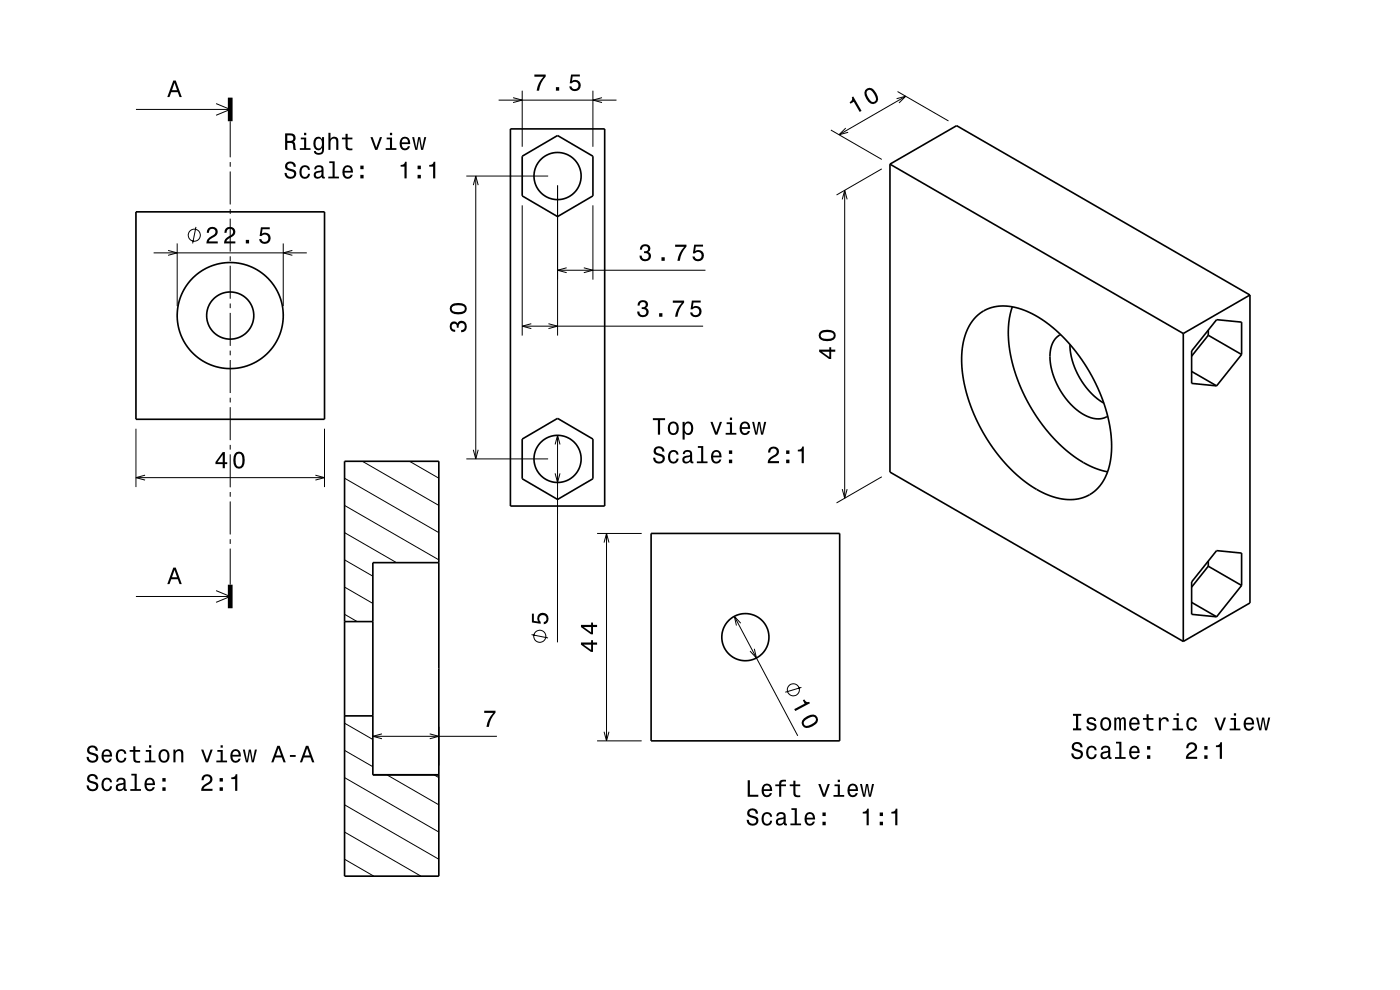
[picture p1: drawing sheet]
<svg xmlns="http://www.w3.org/2000/svg" width="297mm" height="210mm" viewBox="0 0 297 210" stroke-linecap="round" stroke-linejoin="round" font-family="sans-serif">
<g fill="none" stroke="#000" stroke-width=".21">
<path d="M110.8 19.2v11.9M125.8 19.2v11.9M190.4 19.4l10.8 6.3M28.8 23.2h20M45.8 22l3 1.2-3 1.3M48.8 25.7v7.7M48.8 34.4v1M48.8 36.4v7M98.9 37.3h17.4M100.4 39.3l.5-2 .5 2M100.9 37.3v60M105.8 21.2h25"/>
<path d="M108.8 20.7l2 .5-2 .6M118.3 39.3v31.9M127.7 20.7l-1.9 .5 1.9 .6M176.3 27.6l10.8 6.2M179.4 27.2l-1.4 1.4 1.9-.5M187.1 35.8l-9.6 5.6M190.2 20.9l1.9-.5-1.4 1.4M192.1 20.4l-14.1 8.2M32.6 53.6h32.5M35.7 53.1l1.9 .5-1.9 .6M37.6 51.6v13.3M41.6 48.1l-.7 3.5"/>
<path d="M48.8 44.4v1M48.8 46.4v7M48.8 54.4v1M48.8 56.4v7M60.1 51.6v13.3M62 53.1l-1.9 .5 1.9 .6M110.8 43.6v27.6M118.3 57.3h31.4M120.2 56.8l-1.9 .5 1.9 .5M123.8 56.8l2 .5-2 .5M125.8 43.6v15.7M178.7 42.3l.5-1.9 .5 1.9"/>
<path d="M179.2 40.4v65.3M48.8 64.4v1M48.8 66.4v7M48.8 74.4v1M48.8 76.4v7M110.8 69.2h38.4M112.7 68.7l-1.9 .5 1.9 .5M116.3 68.7l2 .5-2 .5M28.8 90.9v12.4M48.8 84.4v1M48.8 86.4v7M48.8 94.4v1"/>
<path d="M48.8 96.4v7M68.8 90.9v12.4M76.9 97.9l16.2 9.3M86.9 97.9l6.2 3.5M98.9 97.3h17.4M100.4 95.4l.5 1.9 .5-1.9M117.8 94.3l.5-2 .5 2M118.3 92.3v44M28.8 101.3h40M30.8 100.8l-2 .5 2 .5M48.8 104.4v1M48.8 106.4v7"/>
<path d="M48.8 114.4v1M48.8 116.4v7.6M66.9 100.8l1.9 .5-1.9 .5M73.1 101.4l20 11.6M73.1 107.2l20 11.6M73.1 113l11 6.4M73.1 118.8l6 3.4M117.8 100.4l.5 1.9 .5-1.9M126.7 113.2h9.4M128.2 115.1l.5-1.9 .5 1.9M128.7 113.2v44M178.7 103.8l.5 1.9 .5-1.9"/>
<path d="M187.1 101.1l-9.6 5.6M28.8 126.5h20M45.8 125.3l3 1.2-3 1.3M73.1 124.5l6 3.5M73.1 130.3l2.7 1.6M112.8 134.6l3.5 .7M155.8 130.7l13.4 25.4M157.1 132.2l-1.3-1.5 .4 2M160 137.6l.5 2-1.4-1.5M73.1 153.4l6 3.5M73.1 159.2l6 3.4M79.1 156.2h26.3"/>
<path d="M81 155.7l-1.9 .5 1.9 .5M91.2 155.7l1.9 .5-1.9 .5M93.1 154.2v8.2M126.7 157.2h9.4M128.2 155.2l.5 2 .5-2M170 145.8l-3.4 1M73.1 164.9l20 11.6M73.1 170.7l20 11.6M73.1 176.5l16.2 9.4M82.1 164.4l11 6.3M92.1 164.4l1 .5M73.1 182.3l6.2 3.6"/>
<circle cx="41.2" cy="49.9" r="1.28"/>
<circle cx="114.5" cy="135" r="1.28"/>
<circle cx="168.3" cy="146.3" r="1.28"/>
</g>
<g fill="none" stroke="#000" stroke-width=".35">
<path d="M108.3 27.3h20v80h-20zM110.8 33.1l7.5-4.4 7.5 4.4v8.5l-7.5 4.3-7.5-4.3zM188.8 34.8l14.1-8.1 62.3 35.9M188.8 34.8l62.2 35.9M188.8 34.8v65.3l62.2 36M28.8 44.9h40v44h-40zM207.1 67.2l1-.9 1.3-.7 1.2-.4 1.4-.3 2.9 .2 3.1 1 3.2 1.7 2.9 2.3 3.1 3.3 2.8 3.7 2.3 3.9 1.7 4.1 1.2 4.3 .6 3.9-.1 3.8-.8 3.1-1.4 2.6-.9 1.1-1.1 .8-2.2 1-2.5 .3-2.9-.5-3.1-1.2-2.7-1.6-3.1-2.6-2.7-2.9-2.5-3.4-2.2-3.9-1.6-3.6-1.2-3.9-.7-3.8-.1-3.7 .5-2.9 1-2.7zM214.8 65.1l-.6 2.2-.3 2.5 .1 2.5 .3 2.6 .6 2.7 .9 2.7 1.1 2.7 1.6 3.1 1.5 2.4 2 2.7 1.9 2.2 2.2 2.1 2.3 1.7 2.1 1.3 2.3 1 2.2 .6M225 71a5.3 5.3 0 0 0-2.2 5.5l.2 1.5 .5 1.8 1.5 3.2 2.2 2.9 1.4 1.2 1.4 .9a4.8 4.8 0 0 0 5 .3M227 73.1l.1 1.6 .4 1.8 .6 1.8 .9 1.8 1.1 1.6 1.2 1.5 1.4 1.3 1.5 1M251 70.7v65.4M252.8 78.8l5.3 3.1"/>
<path d="M256.3 71.1l-3.5 4.5M256.3 70v1.1M256.3 71.1l7.1 4.1M263.4 75.2v-6.9l-5.3-.5-5.3 6.7v6.8l5.3 .6M263.4 75.2l-5.3 6.7M265.2 62.6l-14.2 8.1M265.2 62.6v65.3l-14.2 8.2M73.1 97.9h20v88h-20zM110.8 93.1l7.5-4.4 7.5 4.4v8.5l-7.5 4.3-7.5-4.3zM93.1 119.4h-14v45h14M138.1 113.2h40v44h-40zM256.3 119v1.1"/>
<path d="M73.1 131.9h6M252.8 127.8l5.3 3M256.3 120.1l-3.5 4.4M256.3 120.1l7.1 4.1M263.4 124.2v-6.9l-5.3-.5-5.3 6.6v6.9l5.3 .5M263.4 124.2l-5.3 6.6M73.1 151.9h6"/>
<circle cx="118.3" cy="37.3" r="5"/>
<circle cx="48.8" cy="66.9" r="5"/>
<circle cx="48.8" cy="66.9" r="11.2"/>
<circle cx="118.3" cy="97.3" r="5"/>
<circle cx="158.1" cy="135.2" r="5"/>
</g>
<path d="M48.8 20.7v5M48.8 124v5" fill="none" stroke="#000" stroke-width="1" stroke-linecap="butt"/>
<g fill="#000">
<path d="M113.4 15.8v.5h1.9a5.2 5.2 0 0 0-1.5 2.9h.6a5.3 5.3 0 0 1 1.4-3v-.4zM117.9 18.5v.7h.7v-.7zM121.1 15.8l-.2 1.9h.4a.79 .79 0 0 1 1.1-.2 .79 .79 0 0 1 .1 1.2 .79 .79 0 0 1-1.2-.1l-.1-.3h-.4a1.21 1.21 0 0 0 1.5 1.1 1.21 1.21 0 0 0 .8-1.7 1.21 1.21 0 0 0-1.8-.5l.2-1h1.5v-.4z" fill-rule="evenodd"/>
<path d="M36.8 17.1l-1.3 3.5h.5l.3-1h1.4l.4 1h.5l-1.3-3.5zM37 17.6l.6 1.5h-1.1z" fill-rule="evenodd"/>
<path d="M60.5 28.3v3.5h.5v-1.5a.84 .84 0 0 1 1.2 .6l.1 .9h.5l-.3-1.5-.3-.2a.97 .97 0 0 0 .5-1.1 .97 .97 0 0 0-1-.7zM61 28.7a1.09 1.09 0 0 1 1.2 .3 .6 .6 0 0 1-.1 .7 .6 .6 0 0 1-.6 .2h-.5zM63.8 29.2v.4h.7v1.8h-.9v.4h2.3v-.4h-.9v-2.2zM64.5 28.2v.5h.5v-.5zM66.8 29.4a1.57 1.57 0 0 0 .7 2.5l.5-.1 .3-.4a.73 .73 0 0 1-.3 1 .73 .73 0 0 1-1-.4h-.4a1.1 1.1 0 0 0 1.2 .9 1.1 1.1 0 0 0 .9-1.2v-2.6h-.4v.4l-.3-.4a.9 .9 0 0 0-1.2 .3zM67.1 29.7a.63 .63 0 0 1 .7-.3 .63 .63 0 0 1 .5 .6 1.11 1.11 0 0 1-.7 1.5 1.2 1.2 0 0 1-.5-1.8zM69.7 28.2v3.6h.4v-1.6a.63 .63 0 0 1 .5-.8 .63 .63 0 0 1 .7 .7v1.7h.5v-1.8a.88 .88 0 0 0-.6-1 .88 .88 0 0 0-1.1 .5v-1.3zM73.3 28.4v.8h-.8v.4h.8v1.8a1.05 1.05 0 0 0 1.5 .5v-.4a.68 .68 0 0 1-1-.4l-.1-1.5h1.1v-.4h-1.1v-.8zM78.6 29.1l1 2.7h.5l1-2.7h-.5l-.8 2.2-.7-2.2zM82 29.2v.4h.7v1.8h-.9v.4h2.3v-.4h-.9v-2.2zM82.7 28.2v.5h.5v-.5zM85.1 29.4a1.54 1.54 0 0 0 .8 2.5 1.06 1.06 0 0 0 1.1-.9h-.5l-.2 .4-.4 .1a.76 .76 0 0 1-.7-.9h1.8a1.17 1.17 0 0 0-.5-1.4 1.17 1.17 0 0 0-1.4 .2zM85.4 29.6a.66 .66 0 0 1 .8-.1 .66 .66 0 0 1 .4 .7h-1.4zM87.4 29.1l.7 2.7h.4l.4-2.3 .4 2.3h.5l.6-2.7h-.4l-.5 2.3-.4-2.3h-.4l-.4 2.3-.4-2.3z" fill-rule="evenodd"/>
<path d="M60.8 34.5a.96 .96 0 0 0-.3 1.1 .96 .96 0 0 0 .9 .6 .77 .77 0 0 1 .9 .9 .83 .83 0 0 1-.9 .4 .83 .83 0 0 1-.6-.8h-.4a1.21 1.21 0 0 0 1.4 1.3 1.21 1.21 0 0 0 .8-1.9l-1.2-.4a.58 .58 0 0 1-.4-.8 .58 .58 0 0 1 .9-.2l.2 .2 .2 .5h.5a1.16 1.16 0 0 0-.7-1.1 1.16 1.16 0 0 0-1.3 .2zM63.8 35.4a1.53 1.53 0 0 0 .9 2.5 1.06 1.06 0 0 0 1.1-1h-.5a.67 .67 0 0 1-.6 .6 .67 .67 0 0 1-.7-.6 1.11 1.11 0 0 1 .7-1.5 .6 .6 0 0 1 .6 .6h.5a1.09 1.09 0 0 0-.8-.9 1.09 1.09 0 0 0-1.2 .3zM66.9 35.3l-.2 .6h.4a.55 .55 0 0 1 .6-.5 .55 .55 0 0 1 .4 .8h-.2a1 1 0 0 0-1 .2 1 1 0 0 0-.3 1.1 .93 .93 0 0 0 1.6 0l.1 .3 .6 .1v-.4h-.2l-.1-1.6a1.02 1.02 0 0 0-1.7-.6zM67.1 36.8l1.1-.3a.77 .77 0 0 1-.2 .8 .77 .77 0 0 1-.9 .1l-.1-.3zM69.9 34.2v.4h.7v2.9h-1v.3h2.3v-.3h-.9v-3.3zM72.9 35.4a1.54 1.54 0 0 0 .8 2.5 1.05 1.05 0 0 0 1.1-.8h-.4l-.2 .3-.4 .1a.76 .76 0 0 1-.7-.9h1.8a1.16 1.16 0 0 0-.5-1.4 1.16 1.16 0 0 0-1.5 .2zM73.3 35.6a.66 .66 0 0 1 .8-.1 .66 .66 0 0 1 .3 .7h-1.3zM76.4 37.1v.7h.7v-.7zM76.4 35.1v.8h.7v-.8z" fill-rule="evenodd"/>
<path d="M85 35v.3h.8v2.5h.5v-3.5h-.4a.78 .78 0 0 1-.9 .7zM88.6 37.1v.7h.7v-.7zM88.6 35.1v.8h.7v-.8zM91.1 35v.3h.8v2.5h.4v-3.5h-.3a.77 .77 0 0 1-.9 .7z" fill-rule="evenodd"/>
<path d="M180.7 20.6a.77 .77 0 0 1-.5 1.1l.2 .3 .7-.4 1.3 2.1 .4-.2-1.8-3zM183.5 19.1a2.43 2.43 0 0 0 1.7 3 1.14 1.14 0 0 0 1-1.6 2.32 2.32 0 0 0-1.8-1.9l-.5 .2zM184.1 19.1h.4a2.37 2.37 0 0 1 1.3 2.2l-.6 .4a2.39 2.39 0 0 1-1.3-2.3z" fill-rule="evenodd"/>
<path d="M44.2 48.4l-.3 1h.4a.7 .7 0 0 1 .5-.9 .7 .7 0 0 1 .9 .5 .7 .7 0 0 1-.5 .9 1.81 1.81 0 0 0-1.4 1.7h2.4v-.4h-1.9a2.23 2.23 0 0 1 1.5-1.2 1.13 1.13 0 0 0 .1-1.6 1.13 1.13 0 0 0-1.7 0zM47.9 48.4l-.3 1h.5a.7 .7 0 0 1 .5-.9 .7 .7 0 0 1 .8 .5 .7 .7 0 0 1-.5 .9 1.81 1.81 0 0 0-1.4 1.7h2.4v-.4h-1.9a2.23 2.23 0 0 1 1.5-1.2 1.13 1.13 0 0 0 .1-1.6 1.13 1.13 0 0 0-1.7 0zM52.1 50.9v.7h.7v-.7zM55.4 48.2l-.3 1.9h.4a.79 .79 0 0 1 1.1-.2 .79 .79 0 0 1 .1 1.2 .79 .79 0 0 1-1.2-.1l-.1-.3h-.4a1.21 1.21 0 0 0 1.5 1.1 1.21 1.21 0 0 0 .8-1.7 1.21 1.21 0 0 0-1.7-.5l.1-1h1.5v-.4z" fill-rule="evenodd"/>
<path d="M136 52.1l-.3 .9h.5a.62 .62 0 0 1 .3-.8 .62 .62 0 0 1 .8 .3 .62 .62 0 0 1-.2 .8h-.5v.4a.72 .72 0 0 1 1 .4 .72 .72 0 0 1-.5 1 .72 .72 0 0 1-.9-.5l-.1-.4h-.4a1.18 1.18 0 0 0 1.5 1.2 1.18 1.18 0 0 0 .6-1.8l-.3-.2a.9 .9 0 0 0 .4-1.1 .9 .9 0 0 0-1.1-.5zM140.3 54.6v.7h.7v-.7zM143.2 51.9v.5h1.9a5.2 5.2 0 0 0-1.4 2.9h.5a5.3 5.3 0 0 1 1.4-3v-.4zM147.3 51.9l-.3 1.9h.4a.79 .79 0 0 1 1.2-.2 .79 .79 0 0 1 0 1.1 .79 .79 0 0 1-1.2 0v-.3h-.5a1.21 1.21 0 0 0 1.5 1.1 1.21 1.21 0 0 0 .8-1.7 1.21 1.21 0 0 0-1.7-.5l.1-1h1.5v-.4z" fill-rule="evenodd"/>
<path d="M95.7 68.5a1.17 1.17 0 0 0-.2 1.2 1.17 1.17 0 0 0 1.1 .7v-.4a.62 .62 0 0 1-.8-.4 .62 .62 0 0 1 .3-.8 .62 .62 0 0 1 .8 .2v.5h.4a.72 .72 0 0 1 .4-.9 .72 .72 0 0 1 1 .5 .72 .72 0 0 1-.5 .9h-.4v.5a1.18 1.18 0 0 0 1.2-1.5 1.18 1.18 0 0 0-1.8-.6l-.1 .2a.86 .86 0 0 0-1.4-.1zM95.9 64.6a1.13 1.13 0 0 0-.5 1.2 1.13 1.13 0 0 0 1 .8 2.28 2.28 0 0 0 2.5-.6 1.14 1.14 0 0 0-.9-1.7 2.85 2.85 0 0 0-2.1 .3zM95.9 65.1a2.37 2.37 0 0 1 2.6 0v.7a2.37 2.37 0 0 1-2.6 0z" fill-rule="evenodd"/>
<path d="M135.6 64l-.3 .8h.4a.62 .62 0 0 1 .3-.7 .62 .62 0 0 1 .8 .2 .62 .62 0 0 1-.2 .8l-.5 .1v.4a.72 .72 0 0 1 1 .4 .72 .72 0 0 1-.5 .9 .72 .72 0 0 1-.9-.5l-.1-.3h-.4a1.18 1.18 0 0 0 1.5 1.2 1.18 1.18 0 0 0 .6-1.9l-.3-.1a.9 .9 0 0 0 .4-1.1 .9 .9 0 0 0-1-.5zM139.8 66.4v.8h.7v-.8zM142.7 63.8v.4h1.9a5.2 5.2 0 0 0-1.4 3h.5a5.3 5.3 0 0 1 1.4-3v-.4zM146.8 63.8l-.3 1.8h.4a.79 .79 0 0 1 1.2-.2 .79 .79 0 0 1 0 1.2 .79 .79 0 0 1-1.2-.1v-.2h-.5a1.21 1.21 0 0 0 1.5 1 1.21 1.21 0 0 0 .8-1.6 1.21 1.21 0 0 0-1.7-.6l.1-.9h1.5v-.4z" fill-rule="evenodd"/>
<path d="M173.8 74.2v.4l2.1 1.6h.4v-1.6h.9v-.4h-.9v-.5h-.4v.5zM174.4 74.6h1.5v1.1zM174.1 70.3a1.13 1.13 0 0 0-.4 1.2 1.13 1.13 0 0 0 1 .8 2.28 2.28 0 0 0 2.5-.6 1.14 1.14 0 0 0-.9-1.7 2.86 2.86 0 0 0-2.2 .3zM174.2 70.8a2.37 2.37 0 0 1 2.6 0v.7a2.38 2.38 0 0 1-2.6 0z" fill-rule="evenodd"/>
<path d="M47.2 95.9l-1.5 2.1v.4h1.5v.9h.5v-.9h.5v-.4h-.5v-2.1zM47.2 96.5v1.5h-1.1zM49.8 96.3a2.67 2.67 0 0 0 .4 3 1.14 1.14 0 0 0 1.6-.9 2.3 2.3 0 0 0-.6-2.5l-.5-.1-.5 .1zM50.4 96.3h.6a2.37 2.37 0 0 1 0 2.6h-.6a2.37 2.37 0 0 1 0-2.6z" fill-rule="evenodd"/>
<path d="M139 94.9a.96 .96 0 0 0-.3 1.1 .96 .96 0 0 0 .9 .6 .78 .78 0 0 1 .9 1 .84 .84 0 0 1-.9 .3 .84 .84 0 0 1-.6-.8h-.5a1.21 1.21 0 0 0 1.5 1.3 1.21 1.21 0 0 0 .8-1.8l-1.2-.5a.58 .58 0 0 1-.4-.8 .58 .58 0 0 1 .9-.2l.2 .2 .2 .5h.5a1.16 1.16 0 0 0-.7-1.1 1.16 1.16 0 0 0-1.3 .2zM142 95.8a1.53 1.53 0 0 0 .9 2.5 1.06 1.06 0 0 0 1.1-1h-.5a.67 .67 0 0 1-.6 .7 .67 .67 0 0 1-.7-.7 1.11 1.11 0 0 1 .7-1.5 .6 .6 0 0 1 .6 .6h.5a1.09 1.09 0 0 0-.8-.9 1.09 1.09 0 0 0-1.2 .3zM145.1 95.7l-.2 .6h.4a.55 .55 0 0 1 .6-.5 .55 .55 0 0 1 .4 .8h-.2a1 1 0 0 0-1 .2 1 1 0 0 0-.3 1.1 .94 .94 0 0 0 1.6 0l.1 .3 .6 .1v-.4h-.2l-.1-1.6a1.02 1.02 0 0 0-.6-.9 1.02 1.02 0 0 0-1.1 .3zM145.3 97.2l1.1-.3a.77 .77 0 0 1-.2 .8 .77 .77 0 0 1-.9 .1l-.1-.3zM148.1 94.6v.4h.6v2.9h-.9v.3h2.3v-.3h-.9v-3.3zM151.1 95.8a1.54 1.54 0 0 0 .8 2.5 1.05 1.05 0 0 0 1.1-.8h-.4l-.2 .3-.4 .1a.76 .76 0 0 1-.7-.9h1.8a1.16 1.16 0 0 0-.5-1.3 1.16 1.16 0 0 0-1.5 .1zM151.5 96a.66 .66 0 0 1 .8-.1 .66 .66 0 0 1 .3 .8h-1.3zM154.6 97.5v.7h.7v-.7zM154.6 95.5v.8h.7v-.8z" fill-rule="evenodd"/>
<path d="M138.5 88.7v.4h1.1v3.1h.4v-3.1h1.1v-.4zM142 89.8a1.53 1.53 0 0 0 .8 2.5 1.48 1.48 0 0 0 1.2-1.5 1.48 1.48 0 0 0-1.2-1.4l-.5 .1zM142.3 90.1a.67 .67 0 0 1 .7-.3 .67 .67 0 0 1 .5 .6 1.11 1.11 0 0 1-.7 1.5 1.17 1.17 0 0 1-.5-1.8zM144.8 89.5v3.7h.4v-1.4a.93 .93 0 0 0 1 .5 .93 .93 0 0 0 .8-.8 1.51 1.51 0 0 0-1-2.1l-.4 .1-.4 .4v-.4zM145.4 90.1a.63 .63 0 0 1 .7-.3 .63 .63 0 0 1 .5 .6 1.13 1.13 0 0 1-.7 1.5 1.18 1.18 0 0 1-.5-1.8zM150.7 89.5l1 2.7h.5l1-2.7h-.5l-.8 2.2-.7-2.2zM154.2 89.6v.4h.6v1.8h-.9v.4h2.3v-.4h-.9v-2.2zM154.8 88.6v.5h.5v-.5zM157.2 89.8a1.54 1.54 0 0 0 .8 2.5 1.06 1.06 0 0 0 1.1-.9h-.4l-.3 .4-.3 .1a.76 .76 0 0 1-.7-.9h1.7a1.16 1.16 0 0 0-.5-1.4 1.16 1.16 0 0 0-1.4 .2zM157.6 90a.66 .66 0 0 1 .7-.1 .66 .66 0 0 1 .4 .7h-1.3zM159.6 89.5l.6 2.7h.4l.5-2.3 .4 2.3h.4l.6-2.7h-.4l-.4 2.3-.4-2.3h-.5l-.4 2.3-.4-2.3z" fill-rule="evenodd"/>
<path d="M163.3 95l-.4 1h.5a.7 .7 0 0 1 .5-.9 .7 .7 0 0 1 .9 .6 .7 .7 0 0 1-.5 .8 1.81 1.81 0 0 0-1.4 1.7h2.4v-.4h-1.9a2.23 2.23 0 0 1 1.4-1.1 1.13 1.13 0 0 0 .1-1.7 1.13 1.13 0 0 0-1.6 0zM166.8 97.5v.7h.7v-.7zM166.8 95.5v.8h.7v-.8zM169.3 95.4v.4h.8v2.4h.4v-3.5h-.3a.78 .78 0 0 1-.9 .7z" fill-rule="evenodd"/>
<path d="M36.8 120.4l-1.3 3.5h.5l.3-1h1.4l.4 1h.5l-1.3-3.5zM37 120.9l.6 1.5h-1.1z" fill-rule="evenodd"/>
<path d="M112.8 130.2h.5v1.5l.9 .1a1.21 1.21 0 0 1 .6-1.7 1.21 1.21 0 0 1 1.6 .8 1.21 1.21 0 0 1-1 1.5v-.4a.79 .79 0 0 0 .5-1.1 .79 .79 0 0 0-1.1-.4 .79 .79 0 0 0-.3 1.1l.2 .3v.4l-1.9-.3z" fill-rule="evenodd"/>
<path d="M123.2 136.3v.5l2.2 1.5h.4v-1.6h.9v-.4h-.9v-.5h-.4v.5zM123.8 136.7h1.6v1.2zM123.2 132.6v.4l2.2 1.5h.4v-1.5h.9v-.4h-.9v-.5h-.4v.5zM123.8 133h1.6v1.1z" fill-rule="evenodd"/>
<path d="M102.7 150.8h2.4v.4a5.3 5.3 0 0 0-1.4 3h-.5a5.2 5.2 0 0 1 1.4-3h-1.9z" fill-rule="evenodd"/>
<path d="M170.3 148.5l.4 .8-2.2 1.1 .2 .4 3.1-1.6-.1-.3a.77 .77 0 0 1-1.1-.5zM170.6 152.4a1.14 1.14 0 0 0-.4 1.4 1.14 1.14 0 0 0 1.4 .6 2.3 2.3 0 0 0 1.9-1.7 1.14 1.14 0 0 0-1.5-1.1zM170.6 153a2.73 2.73 0 0 1 2.2-.9l.3 .6a2.38 2.38 0 0 1-2.3 1.2l-.3-.6z" fill-rule="evenodd"/>
<path d="M227.7 157.7a.96 .96 0 0 0-.3 1 .96 .96 0 0 0 .9 .7 .77 .77 0 0 1 .9 .9 .84 .84 0 0 1-.9 .3 .84 .84 0 0 1-.6-.8h-.5a1.21 1.21 0 0 0 1.5 1.3 1.21 1.21 0 0 0 .8-1.8l-1.2-.4a.58 .58 0 0 1-.4-.8 .58 .58 0 0 1 .9-.3l.2 .2 .2 .5h.5a1.16 1.16 0 0 0-.7-1.1 1.16 1.16 0 0 0-1.3 .3zM230.7 158.5a1.53 1.53 0 0 0 .9 2.6 1.06 1.06 0 0 0 1.1-1.1h-.5a.67 .67 0 0 1-.6 .7 .67 .67 0 0 1-.7-.6 1.11 1.11 0 0 1 .7-1.5 .6 .6 0 0 1 .6 .6h.5a1.09 1.09 0 0 0-.8-1 1.09 1.09 0 0 0-1.2 .3zM233.8 158.4l-.2 .6h.4a.55 .55 0 0 1 .6-.5 .55 .55 0 0 1 .4 .8h-.2a1.14 1.14 0 0 0-1.4 1 .73 .73 0 0 0 .9 .8l.4-.2 .4-.3 .1 .3 .6 .1v-.4h-.2l-.1-1.6a1.02 1.02 0 0 0-.6-.8 1.02 1.02 0 0 0-1.1 .2zM234 159.9l1.1-.3a.77 .77 0 0 1-.2 .9 .77 .77 0 0 1-.9 .1zM236.8 157.3v.4h.6v2.9h-.9v.4h2.3v-.4h-.9v-3.3zM239.8 158.5a1.54 1.54 0 0 0 .8 2.6 1.06 1.06 0 0 0 1.1-.9h-.4l-.2 .3-.4 .2a.76 .76 0 0 1-.7-1h1.8a1.17 1.17 0 0 0-.5-1.3 1.17 1.17 0 0 0-1.5 .1zM240.2 158.8a.66 .66 0 0 1 .8-.2 .66 .66 0 0 1 .3 .8h-1.3zM243.3 160.2v.8h.7v-.8zM243.3 158.3v.7h.7v-.7z" fill-rule="evenodd"/>
<path d="M227.6 151.4v.4h.7v2.7h-.7v.4h1.8v-.4h-.7v-2.7h.7v-.4zM230.8 152.3a.76 .76 0 0 0-.2 .9 .76 .76 0 0 0 .7 .5l.9 .3a.63 .63 0 0 1-.6 .7 .63 .63 0 0 1-.7-.6h-.4a1.07 1.07 0 0 0 1.2 .9 1.07 1.07 0 0 0 .9-1.2l-.4-.4-1.1-.3a.54 .54 0 0 1 .4-.7 .54 .54 0 0 1 .6 .5h.5a1.03 1.03 0 0 0-.7-.8 1.03 1.03 0 0 0-1.1 .2zM233.7 152.5a1.53 1.53 0 0 0 .9 2.5 1.48 1.48 0 0 0 1.1-1.4 1.48 1.48 0 0 0-1.1-1.5l-.5 .1zM234 152.8a.67 .67 0 0 1 .8-.3 .67 .67 0 0 1 .4 .6 1.11 1.11 0 0 1-.6 1.5 1.17 1.17 0 0 1-.6-1.8zM236.4 152.2v2.7h.4v-2.1l.2-.3h.3l.1 .3v2.1h.4v-2.1l.4-.3 .2 .1v.4v1.9h.4v-1.8a.69 .69 0 0 0-.5-1l-.5 .4-.2-.3-.3-.1-.5 .4v-.3zM239.8 152.5a1.54 1.54 0 0 0 .8 2.5 1.06 1.06 0 0 0 1.1-.9h-.4l-.2 .4-.4 .1a.76 .76 0 0 1-.7-.9h1.8a1.16 1.16 0 0 0-.5-1.4 1.16 1.16 0 0 0-1.5 .2zM240.2 152.7a.66 .66 0 0 1 .8-.1 .66 .66 0 0 1 .3 .7h-1.3zM243.2 151.5v.8h-.7v.4h.7l.1 1.8a1.04 1.04 0 0 0 1.4 .5v-.4a.68 .68 0 0 1-1-.3v-1.6h1v-.4h-1v-.8zM245.8 152.2v2.7h.5v-1.5a.66 .66 0 0 1 .3-.8 .66 .66 0 0 1 .9 .2v.3h.5a.89 .89 0 0 0-.7-1 .89 .89 0 0 0-1.1 .6v-.5zM248.9 152.3v.4h.7v1.8h-.9v.4h2.3v-.4h-.9v-2.2zM249.6 151.3v.5h.5v-.5zM252 152.5a1.53 1.53 0 0 0 .8 2.5 1.06 1.06 0 0 0 1.1-1h-.4a.67 .67 0 0 1-.6 .6 .67 .67 0 0 1-.7-.6 1.11 1.11 0 0 1 .6-1.5 .6 .6 0 0 1 .7 .6h.4a1.09 1.09 0 0 0-.8-1 1.09 1.09 0 0 0-1.1 .4zM257.6 152.2l1 2.7h.5l1-2.7h-.5l-.7 2.2-.8-2.2zM261.1 152.3v.4h.7v1.8h-.9v.4h2.2v-.4h-.9v-2.2zM261.8 151.3v.5h.4v-.5zM264.1 152.5a1.54 1.54 0 0 0 .8 2.5 1.06 1.06 0 0 0 1.1-.9h-.4l-.3 .4-.3 .1a.76 .76 0 0 1-.7-.9h1.8a1.17 1.17 0 0 0-.5-1.4 1.17 1.17 0 0 0-1.5 .2zM264.5 152.7a.66 .66 0 0 1 .8-.1 .66 .66 0 0 1 .3 .7h-1.3zM266.5 152.2l.6 2.7h.5l.4-2.3 .4 2.3h.4l.7-2.7h-.5l-.4 2.3-.4-2.3h-.5l-.4 2.3-.4-2.3z" fill-rule="evenodd"/>
<path d="M18.8 158.4a.96 .96 0 0 0-.3 1.1 .96 .96 0 0 0 .9 .6 .77 .77 0 0 1 .9 .9 .84 .84 0 0 1-.9 .3 .84 .84 0 0 1-.6-.7h-.4a1.21 1.21 0 0 0 1.4 1.2 1.21 1.21 0 0 0 .8-1.8l-1.2-.4a.58 .58 0 0 1-.4-.8 .58 .58 0 0 1 .9-.2l.2 .1 .2 .6h.5a1.16 1.16 0 0 0-.7-1.2 1.16 1.16 0 0 0-1.3 .3zM21.8 159.3a1.54 1.54 0 0 0 .8 2.5 1.06 1.06 0 0 0 1.1-.9h-.4l-.2 .4-.4 .1a.76 .76 0 0 1-.7-.9h1.8a1.17 1.17 0 0 0-.5-1.4 1.17 1.17 0 0 0-1.5 .2zM22.2 159.5a.66 .66 0 0 1 .8-.1 .66 .66 0 0 1 .3 .7h-1.3zM24.9 159.3a1.53 1.53 0 0 0 .8 2.5 1.06 1.06 0 0 0 1.1-1.1h-.4a.67 .67 0 0 1-.6 .7 .67 .67 0 0 1-.7-.6 1.12 1.12 0 0 1 .6-1.5 .6 .6 0 0 1 .7 .6h.4a1.09 1.09 0 0 0-.8-1 1.09 1.09 0 0 0-1.1 .4zM28.3 158.3v.8h-.8v.4h.8v1.8a1.04 1.04 0 0 0 1.4 .5v-.4a.68 .68 0 0 1-1-.3v-1.6h1v-.4h-1v-.8zM30.9 159.1v.4h.7v1.8h-.9v.4h2.3v-.4h-.9v-2.2zM31.6 158.1v.5h.5v-.5zM33.9 159.3a1.53 1.53 0 0 0 .9 2.5 1.48 1.48 0 0 0 1.2-1.4 1.48 1.48 0 0 0-1.2-1.5l-.5 .1zM34.3 159.6a.67 .67 0 0 1 .7-.3 .67 .67 0 0 1 .5 .6 1.11 1.11 0 0 1-.7 1.5 1.17 1.17 0 0 1-.5-1.8zM36.8 159v2.7h.4v-1.6a.63 .63 0 0 1 .4-.7 .63 .63 0 0 1 .8 .3v2h.5v-1.8a.89 .89 0 0 0-.6-1 .89 .89 0 0 0-1.1 .5v-.4zM42.7 159l1 2.7h.4l1-2.7h-.4l-.8 2.2-.8-2.2zM46.1 159.1v.4h.7v1.8h-.9v.4h2.3v-.4h-.9v-2.2zM46.8 158.1v.5h.5v-.5zM49.2 159.3a1.54 1.54 0 0 0 .8 2.5 1.06 1.06 0 0 0 1-.9h-.4l-.2 .4-.4 .1a.76 .76 0 0 1-.7-.9h1.8a1.17 1.17 0 0 0-.5-1.4 1.17 1.17 0 0 0-1.4 .2zM49.5 159.5a.66 .66 0 0 1 .8-.1 .66 .66 0 0 1 .3 .7h-1.3zM51.5 159l.7 2.7h.4l.4-2.3 .4 2.3h.4l.7-2.7h-.4l-.5 2.3-.4-2.3h-.4l-.4 2.3-.5-2.3zM58.8 158.2l-1.3 3.5h.5l.4-1h1.4l.3 1h.5l-1.3-3.5zM59.1 158.7l.5 1.6h-1.1zM61.5 160.2v.4h1.2v-.4zM64.9 158.2l-1.3 3.5h.5l.4-1h1.3l.4 1h.5l-1.3-3.5zM65.2 158.7l.5 1.6h-1.1z" fill-rule="evenodd"/>
<path d="M18.8 164.5a.96 .96 0 0 0-.3 1 .96 .96 0 0 0 .9 .6 .77 .77 0 0 1 .9 1 .84 .84 0 0 1-.9 .3 .84 .84 0 0 1-.6-.8h-.4a1.21 1.21 0 0 0 1.4 1.3 1.21 1.21 0 0 0 .8-1.8l-1.2-.4a.58 .58 0 0 1-.4-.9 .58 .58 0 0 1 .9-.2l.2 .2 .2 .5h.5a1.16 1.16 0 0 0-.7-1.1 1.16 1.16 0 0 0-1.3 .3zM21.8 165.3a1.52 1.52 0 0 0 .9 2.6 1.05 1.05 0 0 0 1.1-1.1h-.4a.67 .67 0 0 1-.7 .7 .67 .67 0 0 1-.7-.6 1.12 1.12 0 0 1 .7-1.6 .6 .6 0 0 1 .6 .6h.5a1.09 1.09 0 0 0-.8-.9 1.09 1.09 0 0 0-1.2 .3zM24.9 165.2l-.2 .6h.4a.55 .55 0 0 1 .6-.5 .55 .55 0 0 1 .4 .8h-.2a1 1 0 0 0-1 .2 1 1 0 0 0-.3 1.1 .94 .94 0 0 0 1.7 0l.1 .3 .5 .1v-.4h-.2l-.1-.2v-1.4a1.02 1.02 0 0 0-.6-.8 1.02 1.02 0 0 0-1.1 .2zM25.1 166.7l1.1-.3a.77 .77 0 0 1-.2 .9 .77 .77 0 0 1-.9 0l-.1-.3zM27.9 164.1v.4h.7v2.9h-1v.4h2.3v-.4h-.9v-3.3zM30.9 165.3a1.54 1.54 0 0 0 .8 2.6 1.06 1.06 0 0 0 1.1-.9h-.4l-.2 .3-.4 .2a.76 .76 0 0 1-.7-1h1.8a1.16 1.16 0 0 0-.5-1.3 1.16 1.16 0 0 0-1.5 .1zM31.3 165.6a.66 .66 0 0 1 .8-.2 .66 .66 0 0 1 .3 .8h-1.3zM34.4 167v.8h.7v-.8zM34.4 165v.8h.7v-.8z" fill-rule="evenodd"/>
<path d="M43.1 164.6l-.3 .3v.6h.4a.7 .7 0 0 1 .5-.8 .7 .7 0 0 1 .9 .5 .7 .7 0 0 1-.5 .8 1.8 1.8 0 0 0-1.4 1.8h2.4v-.5h-1.9a2.2 2.2 0 0 1 1.5-1.1 1.13 1.13 0 0 0 0-1.7 1.13 1.13 0 0 0-1.6 .1zM46.6 167v.8h.7v-.8zM46.6 165v.8h.7v-.8zM49.1 164.9v.4h.8v2.5h.4v-3.6h-.3a.77 .77 0 0 1-.9 .7z" fill-rule="evenodd"/>
<path d="M158.6 165.5v3.5h2.3v-.4h-1.8v-3.1zM161.9 166.6a1.54 1.54 0 0 0 .8 2.5 1.06 1.06 0 0 0 1.1-.9h-.5l-.2 .4-.4 .1a.76 .76 0 0 1-.7-.9h1.8a1.17 1.17 0 0 0-.5-1.4 1.17 1.17 0 0 0-1.4 .2zM162.2 166.8a.66 .66 0 0 1 .8-.1 .66 .66 0 0 1 .3 .7h-1.3zM164.5 166.4v.4h.8v2.2h.4v-2.2h1v-.4h-1l.1-.4 .3-.2h.6v-.4a1.04 1.04 0 0 0-1.4 .7v.3zM168.3 165.6v.8h-.8v.4h.8v1.8a1.04 1.04 0 0 0 1.5 .5v-.4a.68 .68 0 0 1-1-.3l-.1-1.6h1.1v-.4h-1.1v-.8zM173.6 166.3l1 2.7h.5l1-2.7h-.5l-.8 2.2-.7-2.2zM177 166.4v.4h.7v1.8h-.9v.4h2.3v-.4h-.9v-2.2zM177.7 165.4v.5h.5v-.5zM180.1 166.6a1.54 1.54 0 0 0 .8 2.5 1.05 1.05 0 0 0 1.1-.9h-.5l-.2 .4-.4 .1a.75 .75 0 0 1-.7-.9h1.8a1.16 1.16 0 0 0-.5-1.4 1.16 1.16 0 0 0-1.4 .2zM180.4 166.8a.66 .66 0 0 1 .8-.1 .66 .66 0 0 1 .4 .7h-1.4zM182.4 166.3l.7 2.7h.4l.4-2.3 .4 2.3h.5l.6-2.7h-.4l-.5 2.3-.4-2.3h-.4l-.4 2.3-.4-2.3z" fill-rule="evenodd"/>
<path d="M158.8 171.8a.96 .96 0 0 0-.3 1 .96 .96 0 0 0 1 .6 .77 .77 0 0 1 .9 1 .84 .84 0 0 1-1 .3 .84 .84 0 0 1-.6-.8h-.4a1.21 1.21 0 0 0 1.5 1.3 1.21 1.21 0 0 0 .7-1.8l-1.2-.4a.58 .58 0 0 1-.4-.9 .58 .58 0 0 1 .9-.2l.2 .2 .2 .5h.5a1.16 1.16 0 0 0-.7-1.1 1.16 1.16 0 0 0-1.3 .3zM161.9 172.6a1.52 1.52 0 0 0 .8 2.6 1.05 1.05 0 0 0 1.1-1.1h-.4a.67 .67 0 0 1-.6 .7 .67 .67 0 0 1-.7-.6 1.12 1.12 0 0 1 .6-1.6 .6 .6 0 0 1 .7 .6h.4a1.09 1.09 0 0 0-.8-.9 1.09 1.09 0 0 0-1.1 .3zM165 172.5l-.3 .6h.4a.55 .55 0 0 1 .7-.5 .55 .55 0 0 1 .3 .8h-.2a1 1 0 0 0-1 .2 1 1 0 0 0-.3 1.1 .94 .94 0 0 0 1.7 0l.1 .3 .5 .1v-.4h-.2v-.2v-1.4a1.02 1.02 0 0 0-.7-.8 1.02 1.02 0 0 0-1 .2zM165.1 174l1.1-.3a.77 .77 0 0 1-.2 .9 .77 .77 0 0 1-.9 0l-.1-.3zM167.9 171.4v.4h.7v2.9h-.9v.4h2.2v-.4h-.9v-3.3zM171 172.6a1.54 1.54 0 0 0 .8 2.6 1.06 1.06 0 0 0 1.1-.9h-.5l-.2 .3-.4 .2a.76 .76 0 0 1-.7-1h1.8a1.16 1.16 0 0 0-.5-1.3 1.16 1.16 0 0 0-1.4 .1zM171.3 172.9a.66 .66 0 0 1 .8-.2 .66 .66 0 0 1 .3 .8h-1.3zM174.5 174.3v.8h.7v-.8zM174.5 172.3v.8h.7v-.8z" fill-rule="evenodd"/>
<path d="M183 172.2v.4h.8v2.5h.5v-3.6h-.3a.77 .77 0 0 1-1 .7zM186.6 174.3v.8h.7v-.8zM186.6 172.3v.8h.7v-.8zM189.1 172.2v.4h.8v2.5h.5v-3.6h-.4a.77 .77 0 0 1-.9 .7z" fill-rule="evenodd"/>
<path d="M252 157.8l-.4 .9h.5a.7 .7 0 0 1 .5-.8 .7 .7 0 0 1 .9 .5 .7 .7 0 0 1-.5 .8 1.8 1.8 0 0 0-1.4 1.8h2.4v-.5h-1.9a2.23 2.23 0 0 1 1.4-1.1 1.13 1.13 0 0 0 .1-1.7 1.13 1.13 0 0 0-1.6 .1zM255.5 160.2v.8h.7v-.8zM255.5 158.3v.7h.7v-.7zM258 158.1v.4h.8v2.5h.4v-3.6h-.3a.77 .77 0 0 1-.9 .7z" fill-rule="evenodd"/>
</g>
</svg>
